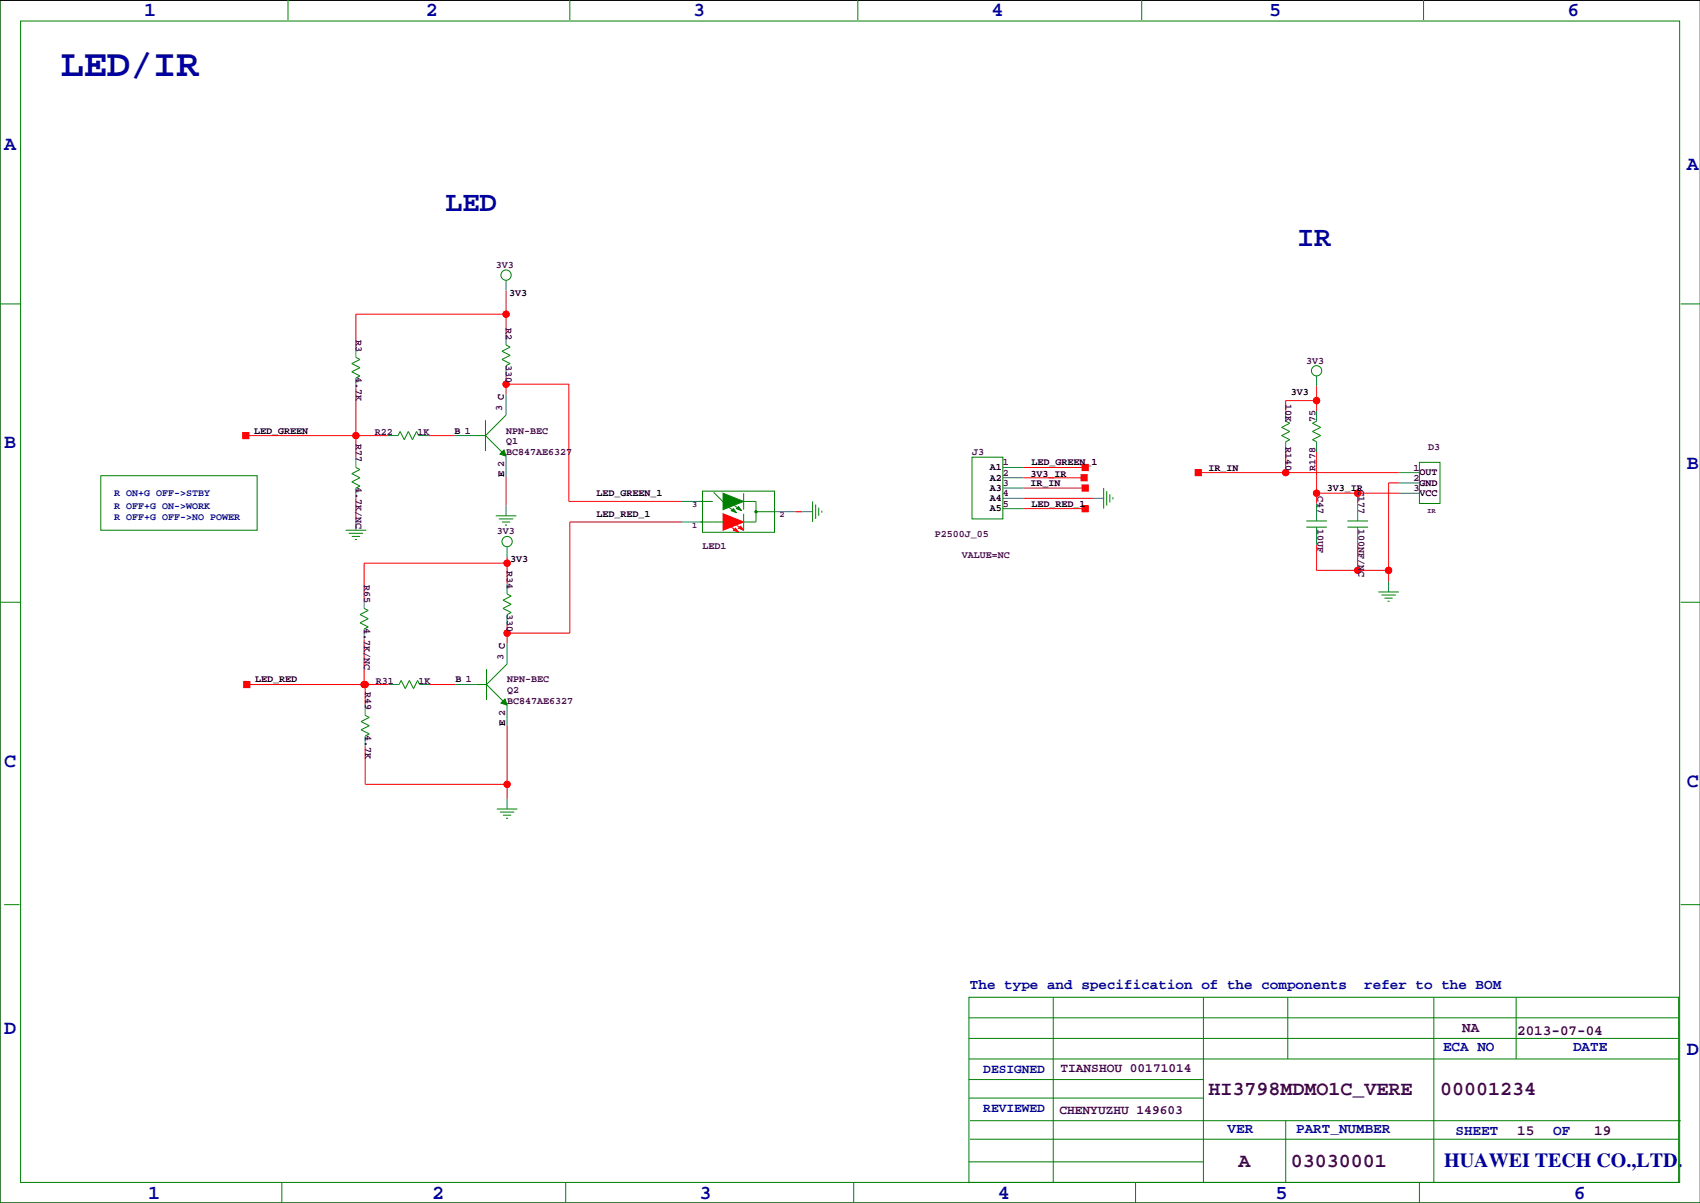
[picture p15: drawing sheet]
<svg xmlns="http://www.w3.org/2000/svg" width="420mm" height="297mm" viewBox="0 0 420 297" stroke-linecap="round" stroke-linejoin="round" font-family="sans-serif">
<defs><g id="words">
<text font-size="9.5" fill="#0000a0" x="15" y="18.7">LED/IR</text>
<g font-size="7.1" fill="#0000a0">
<text x="110" y="52">LED</text>
<text x="320.3" y="60.6">IR</text>
</g>
<g font-size="4.9" fill="#0000a0">
<text x="35.6" y="3.9">1</text>
<text x="105.2" y="3.9">2</text>
<text x="171.2" y="3.9">3</text>
<text x="244.9" y="3.9">4</text>
<text x="313.4" y="3.9">5</text>
<text x="387.1" y="3.9">6</text>
<text x="1" y="36.9">A</text>
<text x="416.6" y="42">A</text>
<text x="1" y="110.6">B</text>
<text x="416.6" y="115.7">B</text>
<text x="1" y="189.3">C</text>
<text x="416.6" y="194.4">C</text>
<text x="1" y="255.4">D</text>
<text x="416.6" y="260.5">D</text>
<text x="356.6" y="288">HUAWEI TECH CO.,LTD.</text>
<text x="36.6" y="296">1</text>
<text x="106.7" y="296">2</text>
<text x="172.7" y="296">3</text>
<text x="246.4" y="296">4</text>
<text x="315" y="296">5</text>
<text x="388.6" y="296">6</text>
</g>
<g font-size="4.9" fill="#400040">
<text x="298.5" y="270.5">HI3798MDMO1C_VERE</text>
<text x="355.6" y="270.5">00001234</text>
<text x="305.9" y="288.3">A</text>
<text x="318.8" y="288.3">03030001</text>
</g>
<g font-size="3.5" fill="#0000a0">
<text x="239.5" y="244.2">The type and specification of the components</text>
<text x="336.9" y="244.2">refer to the BOM</text>
<text x="356.4" y="259.4">ECA NO</text>
<text x="388.5" y="259.4">DATE</text>
<text x="303.1" y="279.7">VER</text>
<text x="320.1" y="279.7">PART_NUMBER</text>
<text x="359.4" y="280.3">SHEET</text>
<text x="383.5" y="280.3">OF</text>
</g>
<g font-size="3.5" fill="#400040">
<text x="361.1" y="254.9">NA</text>
<text x="374.6" y="255.7">2013-07-04</text>
<text x="374.6" y="280.3">15</text>
<text x="393.7" y="280.3">19</text>
</g>
<g font-size="3.2" fill="#0000a0">
<text x="242.8" y="264.9">DESIGNED</text>
<text x="242.8" y="274.5">REVIEWED</text>
</g>
<g font-size="3.2" fill="#400040">
<text x="261.9" y="264.7">TIANSHOU 00171014</text>
<text x="261.6" y="275.1">CHENYUZHU 149603</text>
</g>
<g font-size="2.5" fill="#400040">
<text x="122.4" y="66.2">3V3</text>
<text x="124.9" y="81" transform="rotate(90 124.9 81)">R2</text>
<text x="87.9" y="84" transform="rotate(90 87.9 84)">R3</text>
<text x="322.6" y="89.8">3V3</text>
<text x="87.9" y="93.1" transform="rotate(90 87.9 93.1)">4.7K</text>
<text x="124.9" y="90" transform="rotate(90 124.9 90)">330</text>
<text x="124" y="101.4" transform="rotate(-90 124 101.4)">3 C</text>
<text x="317.5" y="99.8" transform="rotate(90 317.5 99.8)">10K</text>
<text x="92.6" y="107.3">R22</text>
<text x="103.1" y="107.3">1K</text>
<text x="125" y="107">NPN-BEC</text>
<text x="324.9" y="104.3" transform="rotate(-90 324.9 104.3)">75</text>
<text x="87.9" y="109.7" transform="rotate(90 87.9 109.7)">R77</text>
<text x="125" y="109.6">Q1</text>
<text x="125" y="112.4">BC847AE6327</text>
<text x="240" y="112.4">J3</text>
<text x="317.5" y="110.3" transform="rotate(90 317.5 110.3)">R140</text>
<text x="352.6" y="111.1">D3</text>
<text x="247.6" y="117.5">2</text>
<text x="247.6" y="114.9">1</text>
<text x="324.9" y="116.3" transform="rotate(-90 324.9 116.3)">R178</text>
<text x="349" y="116.2">1</text>
<text x="349" y="118.7">2</text>
<text x="87.9" y="120.3" transform="rotate(90 87.9 120.3)">4.7K/NC</text>
<text x="247.6" y="125.1">5</text>
<text x="247.6" y="122.5">4</text>
<text x="247.6" y="120">3</text>
<text x="325.3" y="122.4" transform="rotate(90 325.3 122.4)">C47</text>
<text x="335.5" y="120.9" transform="rotate(90 335.5 120.9)">C177</text>
<text x="349" y="121.3">3</text>
<text x="122.7" y="131.9">3V3</text>
<text x="325.3" y="130.7" transform="rotate(90 325.3 130.7)">10UF</text>
<text x="335.5" y="130.7" transform="rotate(90 335.5 130.7)">100NF/NC</text>
<text x="173.5" y="135.6">LED1</text>
<text x="230.8" y="132.7">P2500J_05</text>
<text x="237.5" y="137.8">VALUE=NC</text>
<text x="125.2" y="141" transform="rotate(90 125.2 141)">R34</text>
<text x="89.9" y="144.5" transform="rotate(90 89.9 144.5)">R65</text>
<text x="89.9" y="155.1" transform="rotate(90 89.9 155.1)">4.7K/NC</text>
<text x="125.2" y="151.5" transform="rotate(90 125.2 151.5)">330</text>
<text x="124.3" y="162.9" transform="rotate(-90 124.3 162.9)">3 C</text>
<text x="90.1" y="170.9" transform="rotate(90 90.1 170.9)">R49</text>
<text x="92.8" y="168.8">R31</text>
<text x="103.4" y="168.8">1K</text>
<text x="125.2" y="168.5">NPN-BEC</text>
<text x="125.2" y="173.9">BC847AE6327</text>
<text x="125.2" y="171.1">Q2</text>
<text x="90.1" y="181.5" transform="rotate(90 90.1 181.5)">4.7K</text>
</g>
<g font-size="2.5">
<text x="125.7" y="73">3V3</text>
<text x="318.8" y="97.7">3V3</text>
<text x="62.7" y="107">LED_GREEN</text>
<text x="112.3" y="107">B 1</text>
<text x="124.5" y="117.7" transform="rotate(-90 124.5 117.7)">E 2</text>
<text x="244.4" y="116.1">A1</text>
<text x="244.4" y="118.7">A2</text>
<text x="254.5" y="117.7">3V3_IR</text>
<text x="254.8" y="114.9">LED_GREEN_1</text>
<text x="298.5" y="116.2">IR_IN</text>
<text x="350.5" y="117.4">OUT</text>
<text x="350.5" y="119.9">GND</text>
<text x="147.3" y="122.5">LED_GREEN_1</text>
<text x="244.4" y="121.2">A3</text>
<text x="244.4" y="123.7">A4</text>
<text x="254.5" y="120">IR_IN</text>
<text x="254.8" y="125.1">LED_RED_1</text>
<text x="327.7" y="121.3">3V3_IR</text>
<text x="350.5" y="122.5">VCC</text>
<text x="147.3" y="127.6">LED_RED_1</text>
<text x="244.4" y="126.3">A5</text>
<text x="126" y="138.8">3V3</text>
<text x="63" y="168.5">LED_RED</text>
<text x="112.5" y="168.5">B 1</text>
<text x="124.7" y="179.2" transform="rotate(-90 124.7 179.2)">E 2</text>
</g>
<g font-size="2.5" fill="#0000a0">
<text x="28.2" y="125.6">R OFF+G ON-&gt;WORK</text>
<text x="28.2" y="122.5">R ON+G OFF-&gt;STBY</text>
<text x="28.2" y="128.4">R OFF+G OFF-&gt;NO POWER</text>
</g>
<g font-size="2.1" fill="#400040">
<text x="170.9" y="125.2">3</text>
<text x="170.9" y="130.3">1</text>
<text x="192.5" y="127.7">2</text>
</g>
<text font-size="1.8" fill="#400040" x="352.5" y="126.8">IR</text>
</g></defs>
<path d="M419.9 .1h-419.9v296.9h419.9" fill="none" stroke="#000" stroke-width=".25"/>
<g fill="none" stroke="#f00" stroke-width=".25">
<path d="M125 77.6h-37.1v8.1M125 71.7v11M87.9 95.9v17M125 92.8v4.6M125 94.9h15.5v28.9h27.9M325.1 95.4v6.1M325.1 98.9h-7.6v2.6M60.7 107.6h35.1M105.9 107.6h6.4M125 117.7v7.1M252.7 115.4h15.3M252.7 118h15"/>
<path d="M295.9 116.7h49.5M317.5 111.6v5.1M325.1 111.6v12.7M345.4 119.2h-2.5v24.4M87.9 123v5.4M125.2 139.1h-35.3v8.6M125.2 137.5v6.6M168.4 128.9h-27.7v27.4h-15.5M180.6 130.2l1.8 1.2M181.9 129.7l1.7 1.2M196.3 126.4h1.8M252.7 125.6h15.3"/>
<path d="M252.7 120.5h15.3M252.7 123h17.3M325.1 134.5v6.3h17.8M325.1 121.8h20.3M335.3 121.8v2.5M335.3 134.5v6.3M89.9 157.8v11.2M125.2 154.3v4.6M61 169h35M90.2 169v5.1M106.2 169h6.3M125.2 179.2v18"/>
<path d="M90.2 184.3v9.4h35"/>
<circle cx="125" cy="77.6" r=".76"/>
<circle cx="125" cy="94.9" r=".76"/>
<circle cx="325.1" cy="98.9" r=".76"/>
<circle cx="87.9" cy="107.6" r=".76"/>
<circle cx="317.5" cy="116.7" r=".76"/>
<circle cx="125.2" cy="139.1" r=".76"/>
<circle cx="325.1" cy="121.8" r=".76"/>
<circle cx="335.3" cy="121.8" r=".76"/>
<circle cx="125.2" cy="156.3" r=".76"/>
<circle cx="335.3" cy="140.8" r=".76"/>
<circle cx="342.9" cy="140.8" r=".76"/>
<circle cx="89.9" cy="169" r=".76"/>
<circle cx="90.2" cy="169" r=".76"/>
<circle cx="125.2" cy="193.7" r=".76"/>
</g>
<g fill="#f00" stroke="#f00" stroke-width=".25">
<path d="M267.2 124.8h1.5v1.6h-1.5z" fill-rule="evenodd"/>
<path d="M267.2 119.7h1.5v1.6h-1.5z" fill-rule="evenodd"/>
<path d="M267.2 114.7h1.5v1.5h-1.5z" fill-rule="evenodd"/>
<path d="M267 117.2h1.5v1.5h-1.5z" fill-rule="evenodd"/>
<path d="M60.2 168.3h1.5v1.5h-1.5z" fill-rule="evenodd"/>
<path d="M295.1 115.9h1.6v1.6h-1.6z" fill-rule="evenodd"/>
<path d="M182.4 130.4l.5-.5 .7 1z" fill-rule="evenodd"/>
<path d="M181.1 130.9l.5-.5 .8 1z" fill-rule="evenodd"/>
<path d="M178.6 126.9l5 2-5 2z" fill-rule="evenodd"/>
<path d="M59.9 106.8h1.6v1.5h-1.6z" fill-rule="evenodd"/>
<circle cx="89.9" cy="169" r=".76"/>
<circle cx="90.2" cy="169" r=".76"/>
<circle cx="342.9" cy="140.8" r=".76"/>
<circle cx="335.3" cy="140.8" r=".76"/>
<circle cx="325.1" cy="98.9" r=".76"/>
<circle cx="317.5" cy="116.7" r=".76"/>
<circle cx="125" cy="77.6" r=".76"/>
<circle cx="125.2" cy="139.1" r=".76"/>
<circle cx="125.2" cy="193.7" r=".76"/>
<circle cx="125" cy="94.9" r=".76"/>
<circle cx="125.2" cy="156.3" r=".76"/>
<circle cx="87.9" cy="107.6" r=".76"/>
<circle cx="335.3" cy="121.8" r=".76"/>
<circle cx="325.1" cy="121.8" r=".76"/>
</g>
<g fill="none" stroke="#008080" stroke-width=".25">
<path d="M125 69.2v2.5M87.9 85.7v2.6M87.9 93.3v2.6M125 82.7v2.5M125 90.3v2.5M125 97.4v5.1M325.1 92.8v2.6M87.9 112.9v2.5M95.8 107.6h2.5M103.4 107.6h2.5M112.3 107.6h5M125 112.6v5.1"/>
<path d="M247.6 115.4h5.1M247.6 118h5.1M317.5 101.5v2.5M317.5 109.1v2.5M325.1 101.5v2.5M325.1 109.1v2.5M345.4 116.7h5.1M345.4 119.2h5.1M87.9 120.5v2.5M87.9 128.4v2.5M125 124.8v2.6M125.2 135v2.5"/>
<path d="M168.4 123.8h5.1M168.4 128.9h5.1M191.3 126.4h5M198.1 126.4h2.6M247.6 123h5.1M247.6 120.5h5.1M247.6 125.6h5.1M270 123h2.5M325.1 124.3v4.3M325.1 130.2v4.3M335.3 124.3v4.3M335.3 130.2v4.3"/>
<path d="M345.4 121.8h5.1M89.9 147.7v2.5M89.9 155.3v2.5M125.2 144.1v2.6M125.2 151.8v2.5M125.2 158.9v5M342.9 143.6v2.6M90.2 174.1v2.5M96 169h2.6M103.6 169h2.6M112.5 169h5.1M125.2 174.1v5.1"/>
<path d="M90.2 181.7v2.6M125.2 197.2v2.6"/>
</g>
<g fill="none" stroke="#008000" stroke-width=".25">
<path d="M0 -.1v297.1h419.9M71.1 0v4.9M140.7 0v4.9M211.8 0v4.9M281.9 0v4.9M351.5 0v4.9M5.1 5.2h409.7v286.8h-409.7zM0 75h5.1M415 75h4.9M87.9 88.3l1 .5-2 1 2 1-2 1 2 1-1 .5M125 85.2l1 .5-2 1 2 1-2 1.1 2 1-1 .5M24.9 117.5h38.6v13.4h-38.6z"/>
<path d="M87.9 115.4l1 .5-2 1.1 2 1-2 1 2 1-1 .5M98.3 107.6l.5-1.1 1 2.1 1-2.1 1.1 2.1 1-2.1 .5 1.1M117.3 107.6h2.6M119.9 103.7v7.7M119.9 107.6l5.1 5M125 102.5l-5.1 5.1M240 112.9h7.6v15.2h-7.6zM317.5 104l1 .5-2 1 2 1-2 1.1 2 1-1 .5M325.1 104l-1 .5 2 1-2 1 2 1.1-2 1 1 .5M350.5 114.2h5.1v10.1h-5.1zM85.3 130.9h5.1M86.1 131.7h3.6"/>
<path d="M86.9 132.4h2M87.6 133.2h.5M122.4 127.4h5.1M123.2 128.1h3.5M124 128.9h2M124.7 129.7h.5M173 123.8h3M173 128.9h5.6M173.5 121.3h17.8v10.1h-17.8zM176.2 121.6l3.1 3.1M180.1 125.3l1.8 1.3M181.4 124.8l1.7 1.3"/>
<path d="M183.6 123.8h3.1v5.1h-3.1M183.6 121.8v4M183.6 126.9v4M186.7 126.4h4.6M192.3 130.9h.1M200.7 123.8v5.1M201.4 124.6v3.5M202.2 125.3v2.1M202.9 126.1v.5M246.9 125.6h.1M272.5 120.5v5.1M273.3 121.3v3.5"/>
<path d="M274.1 122v2.1M274.8 122.8v.5M322.6 128.6h5.1M322.6 130.2h5.1M332.7 128.6h5.1M332.7 130.2h5.1M0 148.7h5.1M89.9 150.2l1 .5-2 1.1 2 1-2 1 2 1-1 .5M125.2 146.7l1 .5-2 1 2 1-2 1 2 1-1 .6M340.4 146.2h5M341.1 146.9h3.6M341.9 147.7h2"/>
<path d="M342.6 148.4h.6M415 148.7h4.9M90.2 176.6l1 .6-2 1 2 1-2 1 2 1-1 .5M98.6 169l.5-1 1 2 1-2 1 2 1-2 .5 1M117.6 169h2.5M120.1 165.2v7.6M120.1 169l5.1 5.1M125.2 163.9l-5.1 5.1M122.7 199.8h5.1M123.4 200.5h3.6M124.2 201.3h2M125 202h.5"/>
<path d="M1 223.4h3.8M415 223.4h4.9M239.3 246.2h175.2v45.8h-175.2zM239.3 251.3h175.2M239.3 256.4h175.2M260.1 246.2v45.8M297.2 246.2v45.8M318 246.2v15.3M354.1 246.2v45.8M374.4 246.2v15.3M239.3 266.6h57.9M239.3 261.5h175.2"/>
<path d="M239.3 271.1h57.9M239.5 276.7h175.5M317.5 276.7v15.3M69.6 292v5M139.7 292v5M210.8 292v5M239.3 286.9h57.9M239.5 281.3h175M280.4 292v5M350.5 292v5M383.5 287.4h.1"/>
<circle cx="125" cy="67.9" r="1.27"/>
<circle cx="325.1" cy="91.6" r="1.27"/>
<circle cx="125.2" cy="133.7" r="1.27"/>
<circle cx="186.7" cy="126.4" r=".25"/>
</g>
<g fill="#008000" stroke="#008000" stroke-width=".25">
<path d="M124.5 111.1l.5 1.5-1.6-.5z" fill-rule="evenodd"/>
<path d="M123.7 173.6l1-1 .5 1.5z" fill-rule="evenodd"/>
<path d="M181.1 125.6l.8 1-1.3-.5z" fill-rule="evenodd"/>
<path d="M178.6 121.8l5 2-5 2z" fill-rule="evenodd"/>
<path d="M181.9 125.6l.5-.5 .7 1z" fill-rule="evenodd"/>
<circle cx="186.7" cy="126.4" r=".25"/>
</g>
<use href="#words"/>
</svg>
